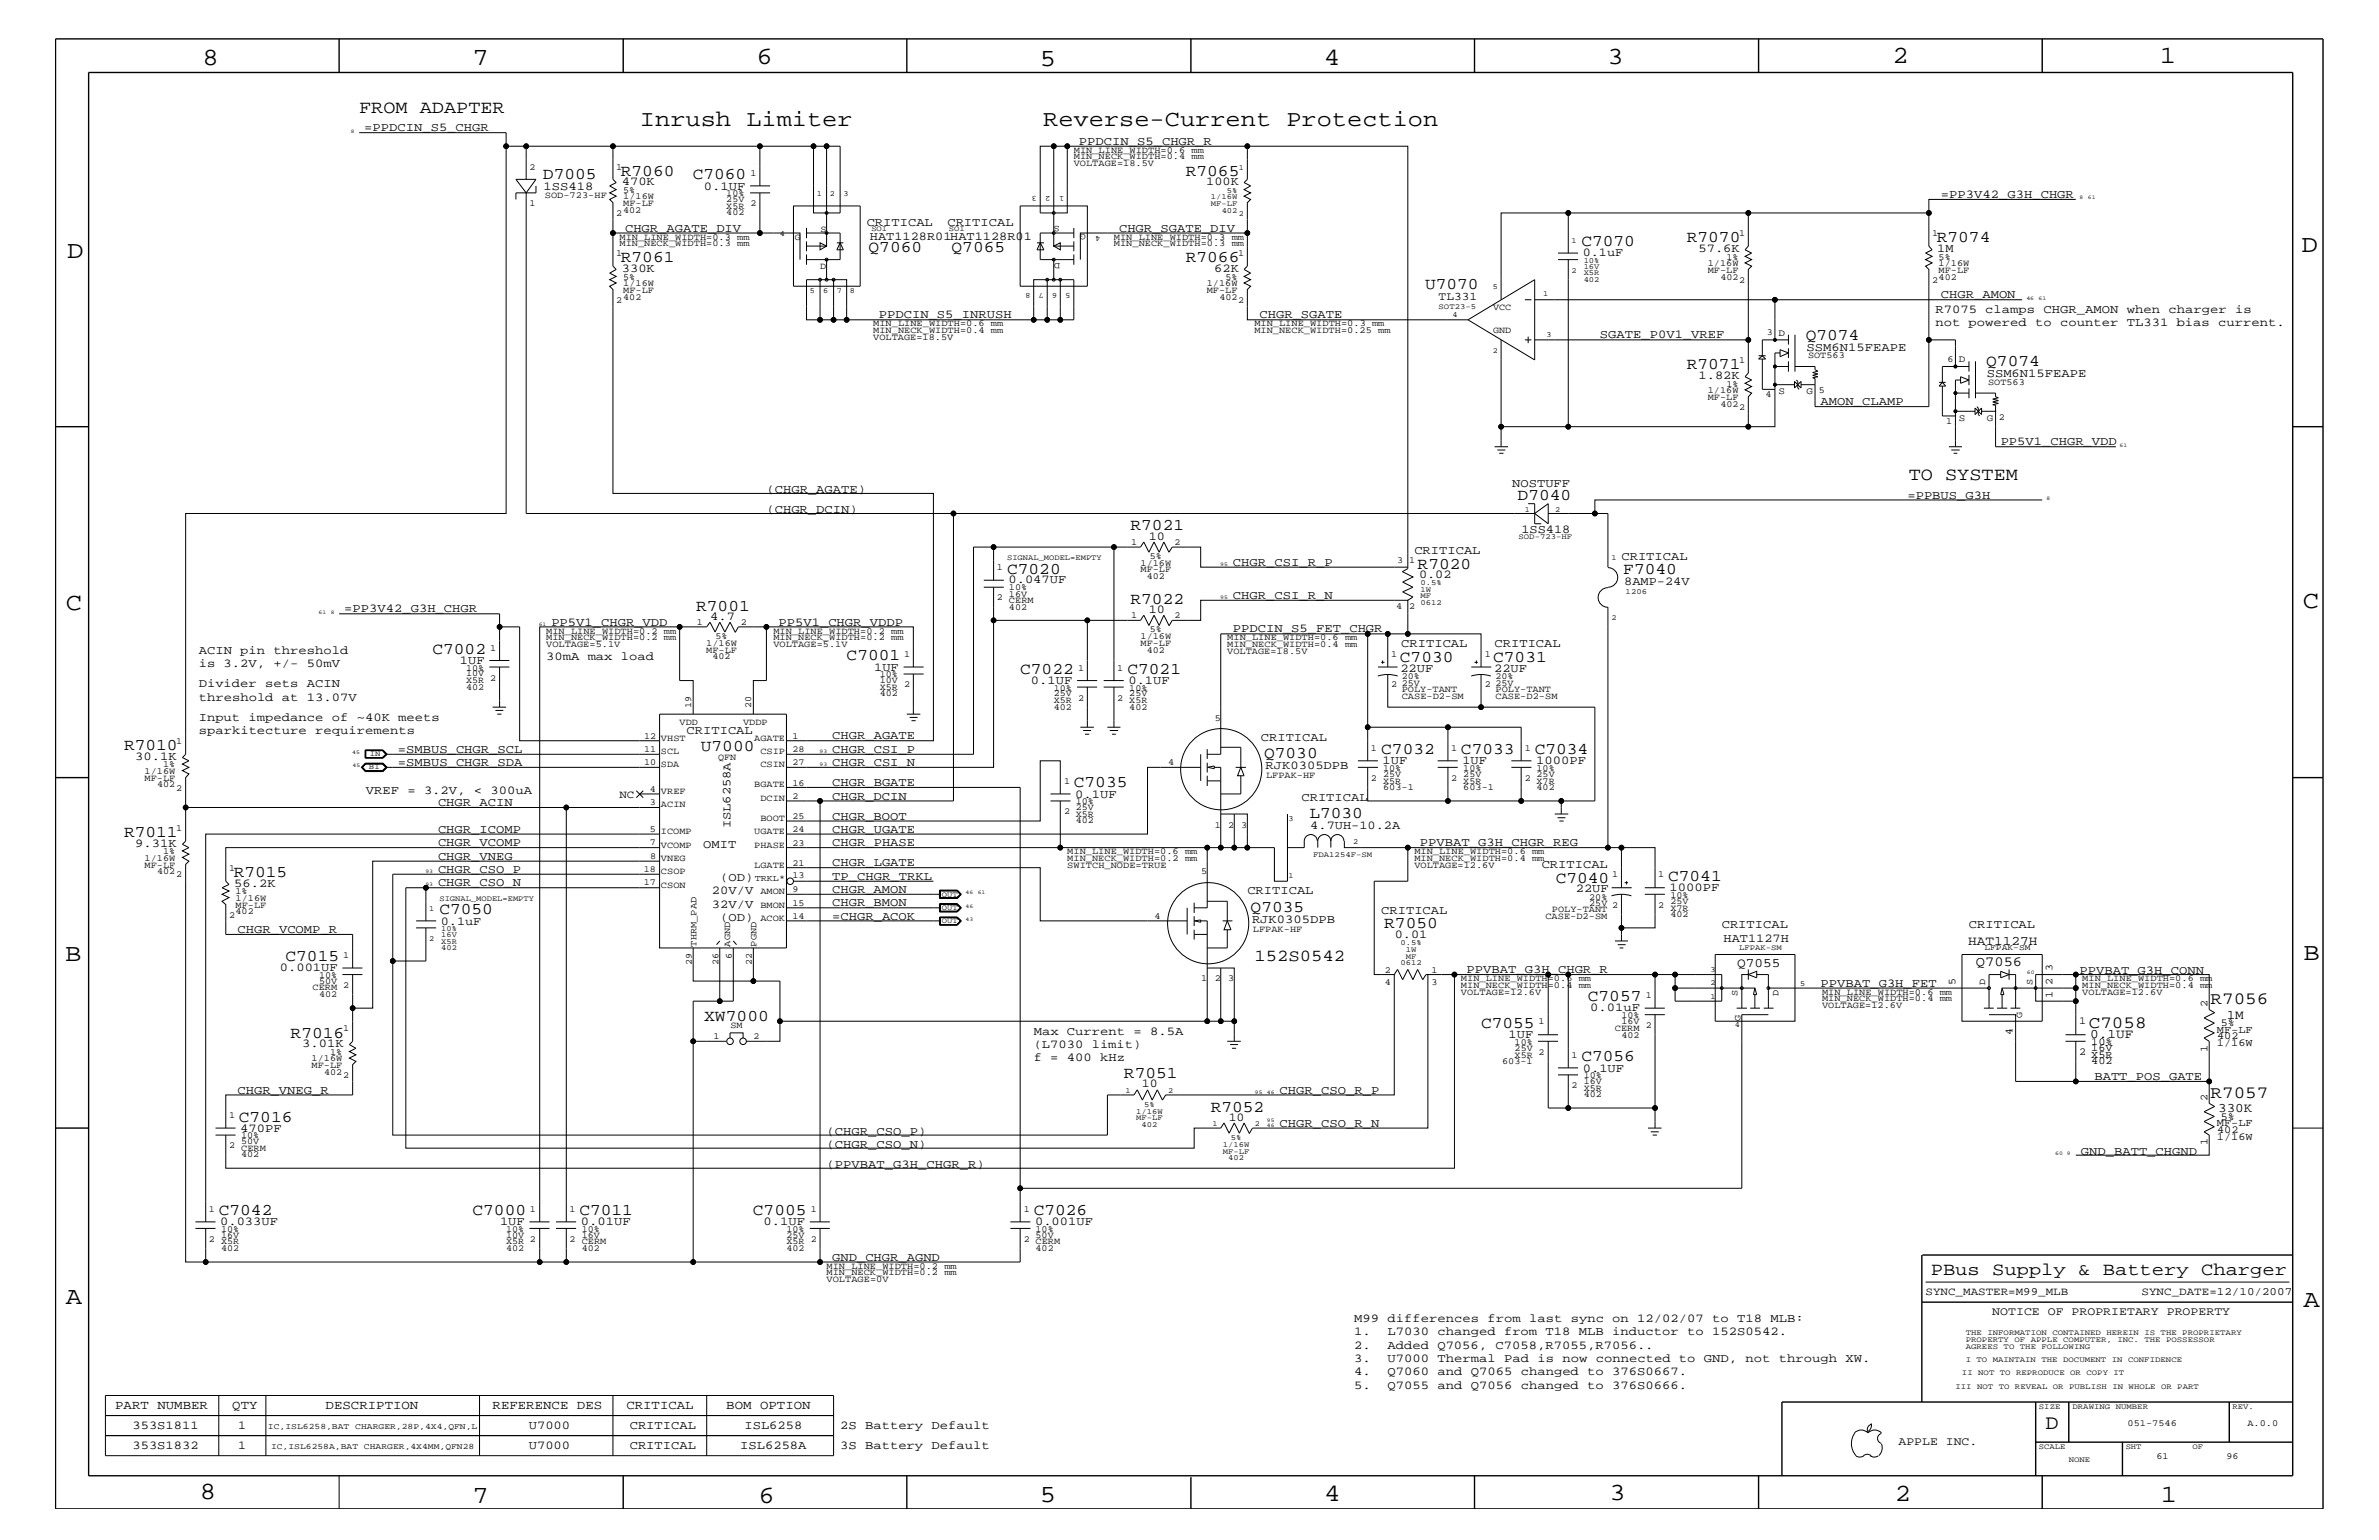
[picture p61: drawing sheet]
<svg xmlns="http://www.w3.org/2000/svg" width="432mm" height="279mm" viewBox="0 0 432 279" stroke-linecap="round" stroke-linejoin="round" font-family="sans-serif">
<defs><g id="words">
<g font-size="4.5">
<text x="36.7" y="11.7">8</text>
<text x="85.8" y="11.7">7</text>
<text x="137.3" y="11.5">6</text>
<text x="240.3" y="11.7">4</text>
<text x="291.8" y="11.5">3</text>
<text x="343.5" y="11.5">2</text>
<text x="392" y="11.5">1</text>
<text x="188.7" y="12.1">5</text>
<text x="12.2" y="46.8">D</text>
<text x="417.7" y="45.7">D</text>
<text x="11.9" y="110.6">C</text>
<text x="418" y="110.3">C</text>
<text x="11.9" y="174.3">B</text>
<text x="418.1" y="174.2">B</text>
<text x="11.9" y="236.7">A</text>
<text x="418.1" y="237.1">A</text>
<text x="36.2" y="271.9">8</text>
<text x="85.8" y="272.7">7</text>
<text x="137.7" y="272.7">6</text>
<text x="188.7" y="272.5">5</text>
<text x="240.4" y="272.3">4</text>
<text x="292.1" y="272.2">3</text>
<text x="343.9" y="272.3">2</text>
<text x="392.2" y="272.6">1</text>
</g>
<g font-size="4.1">
<text x="116.2" y="22.9">Inrush Limiter</text>
<text x="189.4" y="22.9">Reverse-Current Protection</text>
</g>
<text font-size="3.7" x="371.3" y="259.3">D</text>
<g font-size="3.3">
<text x="65.2" y="20.4">FROM ADAPTER</text>
<text x="346.5" y="87.1">TO SYSTEM</text>
<text x="350.4" y="231.3">PBus Supply &amp; Battery Charger</text>
</g>
<g font-size="3.1">
<text x="401.2" y="182.2">R7056</text>
<text x="379.1" y="186.5">C7058</text>
<text x="401.2" y="199.2">R7057</text>
</g>
<g font-size="3">
<text x="98.6" y="32.5">D7005</text>
<text x="112.7" y="31.9">R7060</text>
<text x="125.7" y="32.5">C7060</text>
<text x="215.2" y="31.9">R7065</text>
<text x="112.7" y="47.6">R7061</text>
<text x="157.6" y="45.7">Q7060</text>
<text x="172.7" y="45.7">Q7065</text>
<text x="215.2" y="47.6">R7066</text>
<text x="287" y="44.6">C7070</text>
<text x="306.2" y="44">R7070</text>
<text x="351.5" y="44">R7074</text>
<text x="258.7" y="52.4">U7070</text>
<text x="327.7" y="61.7">Q7074</text>
<text x="306.2" y="67">R7071</text>
<text x="360.5" y="66.5">Q7074</text>
<text x="275.5" y="90.7">D7040</text>
<text x="205.2" y="96.2">R7021</text>
<text x="182.8" y="104.1">C7020</text>
<text x="257.3" y="103.2">R7020</text>
<text x="294.6" y="104.1">F7040</text>
<text x="126.4" y="110.8">R7001</text>
<text x="205.2" y="109.5">R7022</text>
<text x="78.5" y="118.6">C7002</text>
<text x="153.7" y="119.8">C7001</text>
<text x="185.2" y="122.3">C7022</text>
<text x="204.6" y="122.3">C7021</text>
<text x="254.1" y="120.2">C7030</text>
<text x="271" y="120.2">C7031</text>
<text x="22.5" y="136.1">R7010</text>
<text x="127.2" y="136.2">U7000</text>
<text x="229.4" y="137.5">Q7030</text>
<text x="250.7" y="136.8">C7032</text>
<text x="265.2" y="136.8">C7033</text>
<text x="278.6" y="136.8">C7034</text>
<text x="194.9" y="142.9">C7035</text>
<text x="237.7" y="148.4">L7030</text>
<text x="22.5" y="151.8">R7011</text>
<text x="42.4" y="159.1">R7015</text>
<text x="282.4" y="160.2">C7040</text>
<text x="302.8" y="159.9">C7041</text>
<text x="79.8" y="165.9">C7050</text>
<text x="227" y="165.4">Q7035</text>
<text x="251.2" y="168.4">R7050</text>
<text x="51.8" y="174.4">C7015</text>
<text x="227.7" y="174.4">152S0542</text>
<text x="127.8" y="185.2">XW7000</text>
<text x="288.2" y="181.6">C7057</text>
<text x="52.7" y="188.2">R7016</text>
<text x="268.8" y="186.5">C7055</text>
<text x="204" y="195.6">R7051</text>
<text x="287" y="192.6">C7056</text>
<text x="43.3" y="203.5">C7016</text>
<text x="219.8" y="201.7">R7052</text>
<text x="39.7" y="220.4">C7042</text>
<text x="85.8" y="220.4">C7000</text>
<text x="105.2" y="220.4">C7011</text>
<text x="136.7" y="220.4">C7005</text>
<text x="187.6" y="220.4">C7026</text>
</g>
<text font-size="2.5" x="358.6" y="175.2">Q7056</text>
<g font-size="2.4">
<text x="357.2" y="171.4">HAT1127H</text>
<text x="315.3" y="175.5">Q7055</text>
<text x="404.2" y="184.9">1M</text>
<text x="379.4" y="188.3">0.1UF</text>
<text x="402.6" y="201.8">330K</text>
</g>
<g font-size="2.3">
<text x="20.9" y="255.6">PART NUMBER</text>
<text x="42.2" y="255.6">QTY</text>
<text x="59.1" y="255.6">DESCRIPTION</text>
<text x="89.4" y="255.6">REFERENCE DES</text>
<text x="113.7" y="255.6">CRITICAL</text>
<text x="131.8" y="255.6">BOM OPTION</text>
</g>
<g font-size="2.2">
<text x="66.1" y="23.8">=PPDCIN_S5_CHGR</text>
<text x="195.8" y="26.3">PPDCIN_S5_CHGR_R</text>
<text x="98.6" y="34.5">1SS418</text>
<text x="112.9" y="33.6">470K</text>
<text x="127.8" y="34.4">0.1UF</text>
<text x="218.9" y="33.6">100K</text>
<text x="352.3" y="35.9">=PP3V42_G3H_CHGR</text>
<text x="157.3" y="41">CRITICAL</text>
<text x="172" y="41">CRITICAL</text>
<text x="113.5" y="42">CHGR_AGATE_DIV</text>
<text x="157.9" y="43.6">HAT1128R01HAT1128R01</text>
<text x="203.1" y="42">CHGR_SGATE_DIV</text>
<text x="287.3" y="46.5">0.1uF</text>
<text x="308.3" y="45.7">57.6K</text>
<text x="351.6" y="45.7">1M</text>
<text x="112.9" y="49.4">330K</text>
<text x="220.4" y="49.4">62K</text>
<text x="159.5" y="57.8">PPDCIN_S5_INRUSH</text>
<text x="228.6" y="57.8">CHGR_SGATE</text>
<text x="351.3" y="59.2">not powered to counter TL331 bias current.</text>
<text x="351.3" y="56.8">R7075 clamps CHGR_AMON when charger is</text>
<text x="352.3" y="54.1">CHGR_AMON</text>
<text x="290.4" y="61.4">SGATE_P0V1_VREF</text>
<text x="327.9" y="63.6">SSM6N15FEAPE</text>
<text x="308.3" y="68.8">1.82K</text>
<text x="360.6" y="68.4">SSM6N15FEAPE</text>
<text x="330.5" y="73.5">AMON_CLAMP</text>
<text x="363.1" y="80.8">PP5V1_CHGR_VDD</text>
<text x="139.1" y="89.5">(CHGR_AGATE)</text>
<text x="274.5" y="88.3">NOSTUFF</text>
<text x="139.1" y="93.2">(CHGR_DCIN)</text>
<text x="346.2" y="90.5">=PPBUS_G3H</text>
<text x="208.5" y="97.9">10</text>
<text x="256.7" y="100.4">CRITICAL</text>
<text x="276.1" y="96.7">1SS418</text>
<text x="294.3" y="101.6">CRITICAL</text>
<text x="183" y="105.9">0.047UF</text>
<text x="223.8" y="102.6">CHGR_CSI_R_P</text>
<text x="257.6" y="104.9">0.02</text>
<text x="294.8" y="106.1">8AMP-24V</text>
<text x="62.5" y="111.1">=PP3V42_G3H_CHGR</text>
<text x="100.1" y="113.6">PP5V1_CHGR_VDD</text>
<text x="128.9" y="112.5">4.7</text>
<text x="141.3" y="113.6">PP5V1_CHGR_VDDP</text>
<text x="208.5" y="111.2">10</text>
<text x="223.8" y="108.7">CHGR_CSI_R_N</text>
<text x="36.1" y="118.6">ACIN pin threshold</text>
<text x="99.1" y="119.8">30mA max load</text>
<text x="223.8" y="114.8">PPDCIN_S5_FET_CHGR</text>
<text x="254.3" y="117.4">CRITICAL</text>
<text x="271.3" y="117.4">CRITICAL</text>
<text x="36.1" y="121">is 3.2V, +/- 50mV</text>
<text x="36.1" y="124.7">Divider sets ACIN</text>
<text x="83.5" y="120.4">1UF</text>
<text x="158.7" y="121.7">1UF</text>
<text x="187.1" y="124.1">0.1UF</text>
<text x="204.8" y="124.1">0.1UF</text>
<text x="254.2" y="121.9">22UF</text>
<text x="271.2" y="121.9">22UF</text>
<text x="36.1" y="127.1">threshold at 13.07V</text>
<text x="36.1" y="130.8">Input impedance of ~40K meets</text>
<text x="24.6" y="137.9">30.1K</text>
<text x="36.1" y="133.2">sparkitecture requirements</text>
<text x="72.2" y="136.6">=SMBUS_CHGR_SCL</text>
<text x="124.6" y="133.2">CRITICAL</text>
<text x="151" y="134.1">CHGR_AGATE</text>
<text x="151" y="136.6">CHGR_CSI_P</text>
<text x="228.9" y="134.4">CRITICAL</text>
<text x="72.2" y="139">=SMBUS_CHGR_SDA</text>
<text x="151" y="139">CHGR_CSI_N</text>
<text x="151" y="142.6">CHGR_BGATE</text>
<text x="229.7" y="139.6">RJK0305DPB</text>
<text x="251" y="138.6">1UF</text>
<text x="265.4" y="138.6">1UF</text>
<text x="278.8" y="138.6">1000PF</text>
<text x="66.4" y="144">VREF = 3.2V, &lt; 300uA</text>
<text x="79.5" y="146.2">CHGR_ACIN</text>
<text x="151" y="145.1">CHGR_DCIN</text>
<text x="151" y="148.7">CHGR_BOOT</text>
<text x="195.2" y="144.7">0.1UF</text>
<text x="236.2" y="145.3">CRITICAL</text>
<text x="24.6" y="153.7">9.31K</text>
<text x="79.5" y="153.5">CHGR_VCOMP</text>
<text x="79.5" y="156">CHGR_VNEG</text>
<text x="79.5" y="151.1">CHGR_ICOMP</text>
<text x="127.6" y="153.8">OMIT</text>
<text x="132.6" y="150.3" transform="rotate(-90 132.6 150.3)">ISL6258A</text>
<text x="151" y="153.5">CHGR_PHASE</text>
<text x="151" y="151.1">CHGR_UGATE</text>
<text x="237.8" y="150.5">4.7UH-10.2A</text>
<text x="257.7" y="153.5">PPVBAT_G3H_CHGR_REG</text>
<text x="42.5" y="160.9">56.2K</text>
<text x="79.5" y="158.4">CHGR_CSO_P</text>
<text x="79.5" y="160.8">CHGR_CSO_N</text>
<text x="130.7" y="159.9">(OD)</text>
<text x="151" y="162">CHGR_AMON</text>
<text x="151" y="159.6">TP_CHGR_TRKL</text>
<text x="151" y="157.2">CHGR_LGATE</text>
<text x="279.8" y="157.4">CRITICAL</text>
<text x="286" y="161.9">22UF</text>
<text x="303" y="161.7">1000PF</text>
<text x="80" y="167.8">0.1uF</text>
<text x="129.2" y="162.2">20V/V</text>
<text x="129.2" y="164.7">32V/V</text>
<text x="130.7" y="167.1">(OD)</text>
<text x="151" y="164.5">CHGR_BMON</text>
<text x="151" y="166.9">=CHGR_ACOK</text>
<text x="226.4" y="162.2">CRITICAL</text>
<text x="227.2" y="167.5">RJK0305DPB</text>
<text x="250.7" y="165.9">CRITICAL</text>
<text x="43.1" y="169.3">CHGR_VCOMP_R</text>
<text x="253.2" y="170.1">0.01</text>
<text x="312.5" y="168.3">CRITICAL</text>
<text x="312.8" y="170.9">HAT1127H</text>
<text x="357.4" y="168.3">CRITICAL</text>
<text x="50.8" y="176.2">0.001UF</text>
<text x="266.2" y="176.6">PPVBAT_G3H_CHGR_R</text>
<text x="330.5" y="179">PPVBAT_G3H_FET</text>
<text x="377.4" y="176.6">PPVBAT_G3H_CONN</text>
<text x="288.6" y="183.5">0.01uF</text>
<text x="54.9" y="190">3.01K</text>
<text x="187.6" y="190.2">(L7030 limit)</text>
<text x="187.6" y="187.7">Max Current = 8.5A</text>
<text x="273.8" y="188.3">1UF</text>
<text x="187.6" y="192.6">f = 400 kHz</text>
<text x="207.3" y="197.3">10</text>
<text x="287.3" y="194.4">0.1UF</text>
<text x="380.2" y="195.9">BATT_POS_GATE</text>
<text x="43.1" y="198.4">CHGR_VNEG_R</text>
<text x="223" y="203.4">10</text>
<text x="232.2" y="198.4">CHGR_CSO_R_P</text>
<text x="43.6" y="205.3">470PF</text>
<text x="150" y="205.9">(CHGR_CSO_P)</text>
<text x="150" y="208.3">(CHGR_CSO_N)</text>
<text x="232.2" y="204.4">CHGR_CSO_R_N</text>
<text x="377.7" y="209.6">GND_BATT_CHGND</text>
<text x="150" y="211.9">(PPVBAT_G3H_CHGR_R)</text>
<text x="40" y="222.3">0.033UF</text>
<text x="90.8" y="222.3">1UF</text>
<text x="105.4" y="222.3">0.01UF</text>
<text x="138.6" y="222.3">0.1UF</text>
<text x="187.9" y="222.3">0.001UF</text>
<text x="151" y="228.7">GND_CHGR_AGND</text>
<text x="245.8" y="239.9">M99 differences from last sync on 12/02/07 to T18 MLB:</text>
<text x="245.8" y="242.3">1.</text>
<text x="245.8" y="244.7">2.</text>
<text x="251.8" y="244.7">Added Q7056, C7058,R7055,R7056..</text>
<text x="251.8" y="242.3">L7030 changed from T18 MLB inductor to 152S0542.</text>
<text x="245.8" y="249.5">4.</text>
<text x="245.8" y="252">5.</text>
<text x="245.8" y="247.1">3.</text>
<text x="251.8" y="249.5">Q7060 and Q7065 changed to 376S0667.</text>
<text x="251.8" y="252">Q7055 and Q7056 changed to 376S0666.</text>
<text x="251.8" y="247.1">U7000 Thermal Pad is now connected to GND, not through XW.</text>
<text x="24" y="262.9">353S1832</text>
<text x="24" y="259.3">353S1811</text>
<text x="43.2" y="262.9">1</text>
<text x="43.2" y="259.3">1</text>
<text x="96" y="262.9">U7000</text>
<text x="96" y="259.3">U7000</text>
<text x="114.3" y="262.9">CRITICAL</text>
<text x="114.3" y="259.3">CRITICAL</text>
<text x="134.4" y="262.9">ISL6258A</text>
<text x="135.1" y="259.3">ISL6258</text>
<text x="152.5" y="259.3">2S Battery Default</text>
<text x="152.5" y="262.9">3S Battery Default</text>
</g>
<g font-size="2.1">
<text x="261.1" y="54.4">TL331</text>
<text x="361.6" y="238.6">NOTICE OF PROPRIETARY PROPERTY</text>
<text x="344.6" y="262.2">APPLE INC.</text>
</g>
<g font-size="2">
<text x="112.4" y="144.7">NC</text>
<text x="349.5" y="235">SYNC_MASTER=M99_MLB</text>
<text x="388.7" y="235">SYNC_DATE=12/10/2007</text>
</g>
<g font-size="1.9">
<text x="354.9" y="178.7" transform="rotate(-90 354.9 178.7)">5</text>
<text x="372.5" y="181" transform="rotate(-90 372.5 181)">1 2 3</text>
<text x="377.4" y="185.9">1</text>
<text x="400.6" y="182.7" transform="rotate(-90 400.6 182.7)">2</text>
<text x="365.3" y="187.7" transform="rotate(-90 365.3 187.7)">4</text>
<text x="377.4" y="191.4">2</text>
<text x="379.6" y="191.9">X5R</text>
<text x="379.6" y="190.6">16V</text>
<text x="379.6" y="189.5">10%</text>
<text x="400.6" y="190.8" transform="rotate(-90 400.6 190.8)">1</text>
<text x="402.4" y="189.8">1/16W</text>
<text x="402.4" y="187.4">MF-LF</text>
<text x="402.4" y="188.6">402</text>
<text x="403.1" y="186.1">5%</text>
<text x="379.6" y="193.1">402</text>
<text x="400.6" y="199.8" transform="rotate(-90 400.6 199.8)">2</text>
<text x="403.1" y="203.1">5%</text>
<text x="400.6" y="207.8" transform="rotate(-90 400.6 207.8)">1</text>
<text x="402.4" y="204.3">MF-LF</text>
<text x="402.4" y="206.8">1/16W</text>
<text x="402.4" y="205.5">402</text>
</g>
<g font-size="1.8">
<text x="322.8" y="60.9">D</text>
<text x="355.5" y="65.7">D</text>
<text x="322.8" y="71.5">S</text>
<text x="327.9" y="71.5">G</text>
<text x="355.5" y="76.3">S</text>
<text x="360.6" y="76.3">G</text>
</g>
<g font-size="1.7">
<text x="194.9" y="27.7">MIN_LINE_WIDTH=0.6 mm</text>
<text x="194.9" y="28.9">MIN_NECK_WIDTH=0.4 mm</text>
<text x="96.1" y="30.8">2</text>
<text x="98.9" y="35.9">SOD-723-HF</text>
<text x="111.8" y="30.8">1</text>
<text x="113.1" y="35">5%</text>
<text x="131.8" y="35.6">10%</text>
<text x="136.2" y="31.9">1</text>
<text x="194.9" y="30.2">VOLTAGE=18.5V</text>
<text x="96.1" y="37.4">1</text>
<text x="111.8" y="39.2">2</text>
<text x="113.1" y="38.6">402</text>
<text x="113.1" y="37.4">MF-LF</text>
<text x="113.1" y="36.2">1/16W</text>
<text x="131.8" y="37.9">X5R</text>
<text x="131.8" y="36.7">25V</text>
<text x="131.8" y="39.1">402</text>
<text x="136.2" y="37.4">2</text>
<text x="192.4" y="40.9" transform="rotate(-180 192.4 40.9)">S</text>
<text x="111.8" y="46.5">1</text>
<text x="112.4" y="43.5">MIN_LINE_WIDTH=0.3 mm</text>
<text x="112.4" y="44.6">MIN_NECK_WIDTH=0.3 mm</text>
<text x="144.3" y="43.6">G</text>
<text x="148.9" y="42">S</text>
<text x="192.4" y="47.7" transform="rotate(-180 192.4 47.7)">D</text>
<text x="197.1" y="42.5" transform="rotate(-180 197.1 42.5)">G</text>
<text x="202.2" y="43.5">MIN_LINE_WIDTH=0.3 mm</text>
<text x="202.2" y="44.6">MIN_NECK_WIDTH=0.3 mm</text>
<text x="224.7" y="46.5">1</text>
<text x="313.4" y="47.1">1%</text>
<text x="315.6" y="42.9">1</text>
<text x="350.7" y="42.9">1</text>
<text x="351.9" y="47.1">5%</text>
<text x="113.1" y="51.9">1/16W</text>
<text x="113.1" y="53.2">MF-LF</text>
<text x="113.1" y="50.7">5%</text>
<text x="148.8" y="48.9">D</text>
<text x="219" y="53.2">MF-LF</text>
<text x="219" y="51.9">1/16W</text>
<text x="222.4" y="50.7">5%</text>
<text x="310" y="48.3">1/16W</text>
<text x="310" y="49.6">MF-LF</text>
<text x="312.3" y="50.7">402</text>
<text x="315.6" y="51.3">2</text>
<text x="350.7" y="51.3">2</text>
<text x="351.9" y="48.3">1/16W</text>
<text x="351.9" y="49.6">MF-LF</text>
<text x="351.9" y="50.7">402</text>
<text x="111.8" y="55">2</text>
<text x="113.1" y="54.4">402</text>
<text x="158.5" y="59.2">MIN_LINE_WIDTH=0.6 mm</text>
<text x="221.3" y="54.4">402</text>
<text x="224.7" y="55">2</text>
<text x="227.7" y="59.2">MIN_LINE_WIDTH=0.3 mm</text>
<text x="271" y="56.2">VCC</text>
<text x="158.5" y="61.7">VOLTAGE=18.5V</text>
<text x="158.5" y="60.4">MIN_NECK_WIDTH=0.4 mm</text>
<text x="227.7" y="60.4">MIN_NECK_WIDTH=0.25 mm</text>
<text x="271" y="60.4">GND</text>
<text x="315.6" y="65.9">1</text>
<text x="320.7" y="60.8">3</text>
<text x="328.2" y="64.9">SOT563</text>
<text x="353.5" y="65.6">6</text>
<text x="310" y="71.3">1/16W</text>
<text x="313.4" y="70.1">1%</text>
<text x="330.1" y="71.3">5</text>
<text x="360.8" y="69.8">SOT563</text>
<text x="310" y="72.6">MF-LF</text>
<text x="312.3" y="73.8">402</text>
<text x="315.6" y="74.4">2</text>
<text x="320.5" y="72.1">4</text>
<text x="353.2" y="76.9">1</text>
<text x="362.8" y="76.2">2</text>
<text x="205.3" y="98.8">1</text>
<text x="208.7" y="101.4">5%</text>
<text x="213.2" y="98.8">2</text>
<text x="180.9" y="103.5">1</text>
<text x="183.1" y="107.1">10%</text>
<text x="207" y="102.6">1/16W</text>
<text x="207" y="103.8">MF-LF</text>
<text x="208.2" y="105">402</text>
<text x="253.6" y="102.1">3</text>
<text x="255.8" y="102.1">1</text>
<text x="126.5" y="113.4">1</text>
<text x="134.5" y="113.4">2</text>
<text x="180.9" y="108.9">2</text>
<text x="183.1" y="108.2">16V</text>
<text x="183.1" y="110.6">402</text>
<text x="183.1" y="109.4">CERM</text>
<text x="205.3" y="112.2">1</text>
<text x="213.2" y="112.2">2</text>
<text x="253.4" y="110.5">4</text>
<text x="255.8" y="110.5">2</text>
<text x="89" y="118.1">1</text>
<text x="99.1" y="115">MIN_LINE_WIDTH=0.2 mm</text>
<text x="99.1" y="116.2">MIN_NECK_WIDTH=0.2 mm</text>
<text x="99.1" y="117.4">VOLTAGE=5.1V</text>
<text x="128.2" y="118.4">MF-LF</text>
<text x="128.2" y="117.2">1/16W</text>
<text x="129.3" y="119.6">402</text>
<text x="129.9" y="115.9">5%</text>
<text x="140.4" y="117.4">VOLTAGE=5.1V</text>
<text x="140.4" y="116.2">MIN_NECK_WIDTH=0.2 mm</text>
<text x="140.4" y="115">MIN_LINE_WIDTH=0.2 mm</text>
<text x="164.1" y="119.2">1</text>
<text x="207" y="117.2">MF-LF</text>
<text x="207" y="115.9">1/16W</text>
<text x="208.2" y="118.4">402</text>
<text x="208.7" y="114.8">5%</text>
<text x="222.8" y="117.4">MIN_NECK_WIDTH=0.4 mm</text>
<text x="222.8" y="116.2">MIN_LINE_WIDTH=0.6 mm</text>
<text x="222.8" y="118.6">VOLTAGE=18.5V</text>
<text x="252.5" y="119.2">1</text>
<text x="269.5" y="119.2">1</text>
<text x="84.6" y="125.2">402</text>
<text x="84.6" y="122.7">10V</text>
<text x="84.6" y="121.7">10%</text>
<text x="84.6" y="124">X5R</text>
<text x="89" y="123.5">2</text>
<text x="159.7" y="124">10V</text>
<text x="159.7" y="122.9">10%</text>
<text x="159.7" y="125.2">X5R</text>
<text x="164.1" y="124.7">2</text>
<text x="191.3" y="125.3">10%</text>
<text x="195.7" y="121.7">1</text>
<text x="202.8" y="121.7">1</text>
<text x="205" y="125.3">10%</text>
<text x="252.5" y="124.7">2</text>
<text x="254.4" y="123.2">20%</text>
<text x="254.4" y="124.4">25V</text>
<text x="254.4" y="125.5">POLY-TANT</text>
<text x="269.5" y="124.7">2</text>
<text x="271.4" y="125.5">POLY-TANT</text>
<text x="271.4" y="123.2">20%</text>
<text x="271.4" y="124.4">25V</text>
<text x="123.4" y="131.6">VDD</text>
<text x="125.5" y="128.5" transform="rotate(-90 125.5 128.5)">19</text>
<text x="134.9" y="131.6">VDDP</text>
<text x="136.3" y="128.5" transform="rotate(-90 136.3 128.5)">20</text>
<text x="159.7" y="126.4">402</text>
<text x="191.3" y="126.4">25V</text>
<text x="191.3" y="128.8">402</text>
<text x="191.3" y="127.6">X5R</text>
<text x="195.7" y="127.1">2</text>
<text x="202.8" y="127.1">2</text>
<text x="205" y="128.8">402</text>
<text x="205" y="126.4">25V</text>
<text x="205" y="127.6">X5R</text>
<text x="220.5" y="130.8">5</text>
<text x="254.4" y="126.8">CASE-D2-SM</text>
<text x="271.4" y="126.8">CASE-D2-SM</text>
<text x="32" y="135">1</text>
<text x="116.9" y="136.4">11</text>
<text x="116.9" y="134.1">12</text>
<text x="120" y="134.4">VHST</text>
<text x="120" y="136.8">SCL</text>
<text x="130.3" y="137.9">QFN</text>
<text x="136.9" y="134.4">AGATE</text>
<text x="138" y="136.8">CSIP</text>
<text x="143.8" y="136.4">28</text>
<text x="143.8" y="134.1">1</text>
<text x="248.8" y="136.2">1</text>
<text x="263.4" y="136.2">1</text>
<text x="276.8" y="136.2">1</text>
<text x="26.2" y="141.7">MF-LF</text>
<text x="26.2" y="140.4">1/16W</text>
<text x="28.5" y="142.9">402</text>
<text x="29.6" y="139.2">1%</text>
<text x="32" y="143.5">2</text>
<text x="116.9" y="138.9">10</text>
<text x="117.9" y="143.6">4</text>
<text x="120" y="139.2">SDA</text>
<text x="136.9" y="142.9">BGATE</text>
<text x="138" y="139.2">CSIN</text>
<text x="143.8" y="142.5">16</text>
<text x="143.8" y="138.9">27</text>
<text x="193.1" y="142.3">1</text>
<text x="212" y="138.9">4</text>
<text x="229.8" y="141.2">LFPAK-HF</text>
<text x="248.8" y="141.7">2</text>
<text x="251" y="139.8">10%</text>
<text x="251" y="142.2">X5R</text>
<text x="251" y="140.9">25V</text>
<text x="251" y="143.4">603-1</text>
<text x="263.4" y="141.7">2</text>
<text x="265.6" y="142.2">X5R</text>
<text x="265.6" y="139.8">10%</text>
<text x="265.6" y="140.9">25V</text>
<text x="265.6" y="143.4">603-1</text>
<text x="276.8" y="141.7">2</text>
<text x="278.9" y="142.2">X7R</text>
<text x="278.9" y="143.4">402</text>
<text x="278.9" y="139.8">10%</text>
<text x="278.9" y="140.9">25V</text>
<text x="117.9" y="146">3</text>
<text x="120" y="144">VREF</text>
<text x="120" y="146.5">ACIN</text>
<text x="138" y="149">BOOT</text>
<text x="138" y="145.3">DCIN</text>
<text x="143.8" y="148.5">25</text>
<text x="143.8" y="144.9">2</text>
<text x="193.1" y="147.7">2</text>
<text x="195.2" y="148.2">X5R</text>
<text x="195.2" y="145.9">10%</text>
<text x="195.2" y="147">25V</text>
<text x="195.2" y="149.4">402</text>
<text x="29.6" y="155">1%</text>
<text x="32" y="150.7">1</text>
<text x="117.9" y="150.9">5</text>
<text x="117.9" y="153.3">7</text>
<text x="118" y="155.8">8</text>
<text x="120" y="153.8">VCOMP</text>
<text x="120" y="151.3">ICOMP</text>
<text x="136.9" y="153.8">PHASE</text>
<text x="136.9" y="151.3">UGATE</text>
<text x="143.8" y="153.4">23</text>
<text x="143.8" y="151">24</text>
<text x="193.7" y="155">MIN_LINE_WIDTH=0.6 mm</text>
<text x="220.5" y="150.1">1</text>
<text x="222.9" y="150.1">2</text>
<text x="225.3" y="150.1">3</text>
<text x="256.7" y="155">MIN_LINE_WIDTH=0.6 mm</text>
<text x="26.2" y="156.2">1/16W</text>
<text x="26.2" y="157.4">MF-LF</text>
<text x="28.5" y="158.6">402</text>
<text x="32" y="159.2">2</text>
<text x="41.6" y="158">1</text>
<text x="116.8" y="160.6">17</text>
<text x="116.8" y="158.2">18</text>
<text x="120" y="161.1">CSON</text>
<text x="120" y="158.6">CSOP</text>
<text x="120" y="156.2">VNEG</text>
<text x="136.9" y="157.4">LGATE</text>
<text x="143.8" y="161.9">9</text>
<text x="143.8" y="157.1">21</text>
<text x="143.8" y="159.4">13</text>
<text x="193.7" y="156.2">MIN_NECK_WIDTH=0.2 mm</text>
<text x="193.7" y="157.4">SWITCH_NODE=TRUE</text>
<text x="218" y="158.6">5</text>
<text x="256.7" y="156.2">MIN_NECK_WIDTH=0.4 mm</text>
<text x="256.7" y="157.4">VOLTAGE=12.6V</text>
<text x="292.6" y="159.2">1</text>
<text x="301" y="159.2">1</text>
<text x="41.6" y="166.5">2</text>
<text x="42.8" y="162.2">1%</text>
<text x="42.8" y="163.5">1/16W</text>
<text x="42.8" y="164.7">MF-LF</text>
<text x="42.8" y="165.9">402</text>
<text x="138" y="167.1">ACOK</text>
<text x="138" y="162.2">AMON</text>
<text x="138" y="164.7">BMON</text>
<text x="143.8" y="164.4">15</text>
<text x="143.8" y="166.7">14</text>
<text x="209.5" y="166.7">4</text>
<text x="280.5" y="166.7">CASE-D2-SM</text>
<text x="281.7" y="165.6">POLY-TANT</text>
<text x="288.5" y="163.3">20%</text>
<text x="288.5" y="164.5">25V 2</text>
<text x="301" y="164.7">2</text>
<text x="303.2" y="162.8">10%</text>
<text x="303.2" y="163.9">25V</text>
<text x="303.2" y="166.4">402</text>
<text x="303.2" y="165.2">X7R</text>
<text x="62.3" y="173.8">1</text>
<text x="126.4" y="171.7" transform="rotate(-90 126.4 171.7)">THRM_PAD</text>
<text x="132.5" y="171.7" transform="rotate(-90 132.5 171.7)">AGND</text>
<text x="132.8" y="173.9" transform="rotate(-90 132.8 173.9)">6</text>
<text x="137.3" y="171.7" transform="rotate(-90 137.3 171.7)">PGND</text>
<text x="227.4" y="169">LFPAK-HF</text>
<text x="56.7" y="179.7">CERM 2</text>
<text x="57.9" y="177.4">10%</text>
<text x="57.9" y="178.5">50V</text>
<text x="125.6" y="175" transform="rotate(-90 125.6 175)">29</text>
<text x="130.4" y="175" transform="rotate(-90 130.4 175)">26</text>
<text x="136.5" y="175" transform="rotate(-90 136.5 175)">22</text>
<text x="218" y="178">1</text>
<text x="220.5" y="178">2</text>
<text x="222.9" y="178">3</text>
<text x="251.4" y="176.5">2</text>
<text x="251.4" y="178.8">4</text>
<text x="259.8" y="176.5">1</text>
<text x="259.8" y="178.8">3</text>
<text x="265.2" y="179.3">MIN_NECK_WIDTH=0.4 mm</text>
<text x="265.2" y="178">MIN_LINE_WIDTH=0.6 mm</text>
<text x="360.3" y="178.7" transform="rotate(-90 360.3 178.7)">D</text>
<text x="368.9" y="178.7" transform="rotate(-90 368.9 178.7)">S</text>
<text x="378" y="178">MIN_LINE_WIDTH=0.6 mm</text>
<text x="378" y="179.3">MIN_NECK_WIDTH=0.4 mm</text>
<text x="57.9" y="181">402</text>
<text x="265.2" y="180.5">VOLTAGE=12.6V</text>
<text x="279.2" y="185.9">1</text>
<text x="294.3" y="185.8">16V</text>
<text x="294.3" y="184.7">10%</text>
<text x="298.7" y="181">1</text>
<text x="315.4" y="180.6" transform="rotate(-90 315.4 180.6)">S</text>
<text x="315.9" y="185.2" transform="rotate(-90 315.9 185.2)">G</text>
<text x="322.8" y="180.7" transform="rotate(-90 322.8 180.7)">D</text>
<text x="330.7" y="180.5">MIN_LINE_WIDTH=0.6 mm</text>
<text x="330.7" y="181.6">MIN_NECK_WIDTH=0.4 mm</text>
<text x="330.7" y="182.9">VOLTAGE=12.6V</text>
<text x="367" y="184.7" transform="rotate(-90 367 184.7)">G</text>
<text x="378" y="180.5">VOLTAGE=12.6V</text>
<text x="59.9" y="191.4">1%</text>
<text x="62.3" y="187.1">1</text>
<text x="129.5" y="188.6">1</text>
<text x="132.6" y="186.5">SM</text>
<text x="136.8" y="188.6">2</text>
<text x="274.9" y="191.9">X5R</text>
<text x="274.9" y="190.6">25V</text>
<text x="274.9" y="189.5">10%</text>
<text x="279.2" y="191.4">2</text>
<text x="285.2" y="192">1</text>
<text x="293.1" y="187">CERM 2</text>
<text x="294.3" y="188.2">402</text>
<text x="56.6" y="193.7">MF-LF</text>
<text x="56.6" y="192.6">1/16W</text>
<text x="58.8" y="195">402</text>
<text x="62.3" y="195.6">2</text>
<text x="272.6" y="193.1">603-1</text>
<text x="285.2" y="197.4">2</text>
<text x="287.4" y="195.6">10%</text>
<text x="287.4" y="196.7">16V</text>
<text x="287.4" y="197.9">X5R</text>
<text x="41.6" y="202.9">1</text>
<text x="287.4" y="199.1">402</text>
<text x="41.6" y="208.3">2</text>
<text x="43.8" y="206.5">10%</text>
<text x="43.8" y="207.6">50V</text>
<text x="43.8" y="208.8">CERM</text>
<text x="43.8" y="210">402</text>
<text x="37.9" y="219.8">1</text>
<text x="96.2" y="219.8">1</text>
<text x="103.4" y="219.8">1</text>
<text x="147.2" y="219.8">1</text>
<text x="185.8" y="219.8">1</text>
<text x="37.9" y="225.3">2 X5R</text>
<text x="40.1" y="223.5">10%</text>
<text x="40.1" y="224.6">16V</text>
<text x="40.1" y="227">402</text>
<text x="91.9" y="227">402</text>
<text x="91.9" y="224.6">10V</text>
<text x="91.9" y="223.5">10%</text>
<text x="91.9" y="225.7">X5R 2</text>
<text x="103.4" y="225.3">2 CERM</text>
<text x="105.6" y="224.6">16V</text>
<text x="105.6" y="223.5">10%</text>
<text x="105.6" y="227">402</text>
<text x="142.7" y="223.5">10%</text>
<text x="142.7" y="225.7">X5R</text>
<text x="142.7" y="227">402</text>
<text x="142.7" y="224.6">25V</text>
<text x="147.2" y="225.3">2</text>
<text x="185.8" y="225.3">2 CERM</text>
<text x="188" y="224.6">50V</text>
<text x="188" y="223.5">10%</text>
<text x="188" y="227">402</text>
<text x="150" y="231.3">MIN_NECK_WIDTH=0.2 mm</text>
<text x="150" y="232.6">VOLTAGE=0V</text>
<text x="150" y="230.2">MIN_LINE_WIDTH=0.2 mm</text>
<text x="386.2" y="258.7">051-7546</text>
<text x="407.9" y="258.7">A.0.0</text>
<text x="391.4" y="264.7">61</text>
<text x="404.1" y="264.7">96</text>
</g>
<text font-size="1.6" x="137" y="159.9">TRKL*</text>
<g font-size="1.5">
<text x="360.2" y="172.3">LFPAK-SM</text>
<text x="48.6" y="259.3">IC,ISL6258,BAT CHARGER,28P,4X4,QFN,L</text>
<text x="49.2" y="262.9">IC,ISL6258A,BAT CHARGER,4X4MM,QFN28</text>
</g>
<g font-size="1.4">
<text x="148.3" y="35.6">1</text>
<text x="150.6" y="35.6">2</text>
<text x="153.1" y="35.6">3</text>
<text x="188.2" y="35.6" transform="rotate(-180 188.2 35.6)">3</text>
<text x="190.7" y="35.6" transform="rotate(-180 190.7 35.6)">2</text>
<text x="193.1" y="35.6" transform="rotate(-180 193.1 35.6)">1</text>
<text x="222.7" y="35">5%</text>
<text x="224.9" y="30.8">1</text>
<text x="158.2" y="41.9">SOI</text>
<text x="172.2" y="41.9">SOI</text>
<text x="219.8" y="37.4">MF-LF</text>
<text x="219.8" y="36.2">1/16W</text>
<text x="221.7" y="38.6">402</text>
<text x="224.9" y="39.2">2</text>
<text x="141.6" y="42.9">4</text>
<text x="199.7" y="42.9" transform="rotate(-180 199.7 42.9)">4</text>
<text x="285.2" y="44.1">1</text>
<text x="287.4" y="47.7">10%</text>
<text x="147" y="53.2">5</text>
<text x="149.4" y="53.2">6</text>
<text x="151.9" y="53.2">7</text>
<text x="154.3" y="53.2">8</text>
<text x="187" y="53.2" transform="rotate(-180 187 53.2)">8</text>
<text x="189.5" y="53.2" transform="rotate(-180 189.5 53.2)">7</text>
<text x="191.9" y="53.2" transform="rotate(-180 191.9 53.2)">6</text>
<text x="194.3" y="53.2" transform="rotate(-180 194.3 53.2)">5</text>
<text x="270.9" y="52.5">5</text>
<text x="280.1" y="53.8">1</text>
<text x="285.2" y="49.6">2</text>
<text x="287.4" y="48.8">16V</text>
<text x="287.4" y="51.3">402</text>
<text x="287.4" y="50">X5R</text>
<text x="261.1" y="56">SOT23-5</text>
<text x="263.7" y="57.4">4</text>
<text x="270.9" y="64">2</text>
<text x="280.7" y="61.1">3</text>
<text x="276.8" y="92.9">1</text>
<text x="282.3" y="92.9">2</text>
<text x="182.8" y="101.6">SIGNAL_MODEL=EMPTY</text>
<text x="275.6" y="97.7">SOD-723-HF</text>
<text x="292.5" y="101.6">1</text>
<text x="257.8" y="106.1">0.5%</text>
<text x="257.8" y="107.4">1W</text>
<text x="295.1" y="107.8">1206</text>
<text x="257.8" y="109.8">0612</text>
<text x="257.8" y="108.6">MF</text>
<text x="292.5" y="112.6">2</text>
<text x="67.1" y="137.2">IN</text>
<text x="67" y="139.6">BI</text>
<text x="233.8" y="149">3</text>
<text x="238.3" y="155.6">FDA1254F-SM</text>
<text x="245.6" y="153.2">2</text>
<text x="233.8" y="159.4">1</text>
<text x="77.9" y="165.3">1</text>
<text x="79.8" y="163.5">SIGNAL_MODEL=EMPTY</text>
<text x="170.9" y="165">OUT</text>
<text x="170.9" y="162.7">OUT</text>
<text x="170.9" y="167.5">OUT</text>
<text x="77.9" y="170.7">2</text>
<text x="80.1" y="171.2">X5R</text>
<text x="80.1" y="170">16V</text>
<text x="80.1" y="168.9">10%</text>
<text x="80.1" y="172.4">402</text>
<text x="254.2" y="171.5">0.5%</text>
<text x="255.1" y="173.9">MF</text>
<text x="255.1" y="172.7">1W</text>
<text x="315.6" y="172.3">LFPAK-SM</text>
<text x="254.2" y="175.1">0612</text>
<text x="310.5" y="178.8">2</text>
<text x="310.5" y="176.3">3</text>
<text x="326.7" y="178.8">5</text>
<text x="310.5" y="181.2">1</text>
<text x="314.9" y="186.3">4</text>
<text x="204.3" y="198.2">1</text>
<text x="206.2" y="203.2">MF-LF</text>
<text x="206.2" y="202">1/16W</text>
<text x="207.6" y="200.9">5%</text>
<text x="212" y="198.2">2</text>
<text x="207.2" y="204.4">402</text>
<text x="220" y="204.3">1</text>
<text x="222" y="208.1">1/16W</text>
<text x="222" y="209.3">MF-LF</text>
<text x="223.4" y="206.9">5%</text>
<text x="227.8" y="204.3">2</text>
<text x="222.9" y="210.5">402</text>
<text x="356.8" y="242.3">THE INFORMATION CONTAINED HEREIN IS THE PROPRIETARY</text>
<text x="356.8" y="243.5">PROPERTY OF APPLE COMPUTER, INC. THE POSSESSOR</text>
<text x="356.8" y="244.7">AGREES TO THE FOLLOWING</text>
<text x="354.9" y="252">III NOT TO REVEAL OR PUBLISH IN WHOLE OR PART</text>
<text x="356.1" y="249.5">II NOT TO REPRODUCE OR COPY IT</text>
<text x="356.8" y="247.1">I TO MAINTAIN THE DOCUMENT IN CONFIDENCE</text>
<text x="370.1" y="255.6">SIZE</text>
<text x="376.2" y="255.6">DRAWING NUMBER</text>
<text x="405.2" y="255.6">REV.</text>
<text x="370.1" y="262.9">SCALE</text>
<text x="385.8" y="262.9">SHT</text>
<text x="397.9" y="262.9">OF</text>
<text x="375.5" y="265.3">NONE</text>
</g>
<g font-size="1">
<text x="63.7" y="24.1">8</text>
<text x="377.4" y="36.2">8</text>
<text x="379" y="36.2">61</text>
<text x="367.8" y="54.4">46</text>
<text x="370" y="54.4">61</text>
<text x="384.7" y="81.1">61</text>
<text x="371.4" y="90.7">8</text>
<text x="221.5" y="102.6">95</text>
<text x="57.8" y="111.4">61</text>
<text x="60" y="111.4">8</text>
<text x="97.8" y="113.6">61</text>
<text x="221.5" y="108.7">95</text>
<text x="63.9" y="136.8">45</text>
<text x="148.8" y="136.6">93</text>
<text x="64" y="139.2">45</text>
<text x="148.8" y="139">93</text>
<text x="77.2" y="158.4">93</text>
<text x="77.2" y="160.8">93</text>
<text x="175.3" y="164.7">46</text>
<text x="175.3" y="162.2">46</text>
<text x="175.3" y="167.1">43</text>
<text x="177.5" y="162.2">61</text>
<text x="367.9" y="176.6">60</text>
<text x="227.8" y="198.4">95</text>
<text x="230" y="203.6">95</text>
<text x="230" y="198.4">46</text>
<text x="230" y="204.4">46</text>
<text x="373" y="209.6">60 9</text>
</g>
</g></defs>
<g fill="none" stroke="#000" stroke-width=".18">
<path d="M65.2 24.1h26.7v69.1h-58.2v43.6l-.6 .6 1.2 .6-1.2 .6 1.2 .6-1.2 .6 1.2 .6-.6 .7v11.5l-.6 .6 1.2 .6-1.2 .6 1.2 .6-1.2 .6 1.2 .6-.6 .6v72.2h64.3M91.9 26.5h3.6M93.6 32.5h3.7l-1.8 2.5zM95.5 35v58.2h77.6M97.3 33.7v1.3h-3.7v1.2M111.3 26.5v6l.5 .6-1.1 .6 1.1 .7-1.1 .6 1.1 .6-1.1 .6 .6 .6v5.5h26.6M111.3 26.5h-15.8v6M111.3 26.5h26.6M136.1 35h3.7M136.1 33.7h3.7M137.9 35v7.3h7.3v4.8M144 37.4h12.1v14.5h-12.1z"/>
<path d="M147.7 26.5h4.8v12.1h-4.8zM147.7 26.5h-9.8v7.2M150 26.5v18.1l-1.2-.5v1.2l1.2-.7h-3.6M185.2 37.4h12.2v14.5h-12.2zM191.3 26.5h2.4v12.1h-4.9v-12.1h2.5v18.1l1.1-.5v1.2l-1.1-.7h3.6M193.7 26.5h32.7M284.6 38.6h32.7M350.1 38.6h-32.8v6l-.6 .7 1.2 .6-1.2 .6 1.2 .6-1.2 .6 1.2 .6-.6 .6v18.8l-.6 .7 1.2 .5-1.2 .6 1.2 .6-1.2 .6 1.2 .6-.6 .7v5.4h4.9v-13.4h.9M376.8 36.2h-26.7v8.4l.6 .7-1.2 .6 1.2 .6-1.2 .6 1.2 .6-1.2 .6 .6 .6v24.9h-20.7v-5.1l-.4-.2 .9-.1-.9-.3 .9-.3-.9-.2 .9-.3-.5-.2v-.6h-3.6M111.3 42.3v6l.5 .6-1.1 .7 1.1 .6-1.1 .5 1.1 .6-1.1 .6 .6 .6v37h58.1v44.9h-26.7M146.4 42.3h6.1v4.8h-6.1M146.4 41.3v1.9"/>
<path d="M146.4 43.8v1.8M146.4 46.2v1.8M148.8 58h-2.4v-7.3h7.3v7.3h33.9M148.8 50.7v7.3h2.5M150 47.1v3.6M151.3 50.7v7.3h2.4M151.9 44.1h1.2M152.5 44.1l.6 1.2h-1.2zM188.2 44.1h1.3M188.8 44.1l.7 1.2h-1.3zM190.1 58h-2.5v-7.3h7.3v7.3h-2.5M190.1 50.7v7.3h2.3"/>
<path d="M191.3 47.1v3.6M192.4 50.7v7.3M194.9 42.3h-6.1v4.8h6.1M194.9 41.3v1.9M194.9 43.8v1.8M194.9 46.2v1.8M196.1 47.1v-4.8h30.3v6l-.6 .6 1.2 .7-1.2 .6 1.2 .5-1.2 .6 1.2 .6-.6 .6v5.5h40l12.2 7.3v-14.6l-12.2 7.3M226.4 42.3v-5.5l.6-.6-1.2-.6 1.2-.6-1.2-.6 1.2-.7-1.2-.6 .6-.6v-6h29.1v76.7l-1 .5M276.8 54.4h1.2M278.6 54.4h43.6M282.8 47.1h3.6M282.8 45.9h3.6"/>
<path d="M284.6 45.9v-7.3h-12.1v15.8M284.6 47.1v30.3h-12.1v-15.7M367 54.4h-44.8v7.3M272.5 77.4v3.7M276.8 61.7h1.2M277.4 61.1v1.2M278.6 61.7h38.7M284.6 77.4h32.7M319.2 65.1l.7-.6 .6 .6zM319.2 64.5h1.3M319.9 65.1v5.5h2.3M322.2 66.5h2.4"/>
<path d="M322.2 69.8h3.5M323.1 63.4l1.5 .6-1.5 .7zM324.6 61.7h-4.7v2.8M324.6 60.7v1.8M324.6 63.2v1.8M324.6 65.6v1.8M325.7 69.2v1.2l1.2-1.2v1.2zM325.8 60.7v6.7M326.1 68.9l.2 .3v1.2l.3 .2M326.9 69.8h2.5M350.1 61.7h4.8v4.8M352 69.4h1.1"/>
<path d="M352.6 69.4l.5 .6h-1.1zM352.6 70v5.5l2.4-.1M354.9 71.3h2.5M354.9 74.6h3.6M355.9 68.9h-1v12.2M355.9 68.4l1.5 .5-1.5 .6zM357.4 66.5h-4.8v2.9M357.4 65.6v1.8M357.4 68v1.9M357.4 70.5v1.7M358.5 74v1.2l1.2-1.2v1.2zM358.6 71.3h3.6v.7l.5 .2-1 .2 1 .3-1 .2 1 .3-1 .2 .5 .1v7.6h21.8"/>
<path d="M358.6 65.6v6.6M358.8 73.8l.3 .2v1.2l.2 .3M362.3 74.5l-2.6 .1M180.3 99.3h21.9M271.3 81.1h2.4M271.8 81.6h1.4M272.1 82.2h.8M277.4 91.4h1.2v3.6h1.1M278.6 93.2l2.4 1.8v-3.6l-2.4 1.8h-105.5v52.1h-24.3M281 93.2h8.5M353.7 81.1h2.4M354.2 81.6h1.5"/>
<path d="M354.6 82.2h.7M370.7 90.7h-81.2v2.5h2.3v9.7M61.6 111.4h29.1v2.3M88.8 119.8h3.7M90.7 119.8v-6.1h3.6v20.7h25.4M123.4 113.7v9.8h2.4v6.1M133.4 114.8l.6-1.1h31.8v7.3M133.4 114.7l-.9-1.8-.9 1.8-1-1.8-.8 1.8-.9-1.8-.6 .8h-30.3v108M139.1 113.7v9.8h-2.4v6.1M178.6 106.5h3.6M178.6 105.3h3.6M180.3 106.5v32.7h-37.6"/>
<path d="M180.3 105.3v-6h-3.6v37.5h-34M180.3 112.6h17.1M212.2 113.6l.6-1h5.1v-3.7h37.6v6.1h13.3v6M212.2 113.5l-1-1.9-.8 1.9-.9-1.9-1 1.9-.9-1.9-.6 1h-9.6v10.9M248.2 115h-26.6v21.8h-2.5M251 119.8v.6M251.9 115h3.6M254.6 103.7l1.9 1-1.9 .9 1.9 .9-1.9 .9 1.9 .9-1 .6M255.5 102.9h-37.6v-3.6h-5.1l-.6 .9-1-1.9-.8 1.9-.9-1.9-1 1.9-.9-1.9-.6 1h-4.8v24.2M268 119.8v.6M291.8 106.6a1.78 1.78 0 0 0-1.7 1.8 1.78 1.78 0 0 0 1.8 1.8l-.1 43.6h-47.8v-1.2M291.8 103a1.78 1.78 0 0 1 1.8 1.7 1.78 1.78 0 0 1-1.7 1.8"/>
<path d="M66.3 138.5h3.2l.8 .7-.8 .8h-3.2l-.7-.8zM66.4 138.5h3l.7 .7-.7 .7h-3M66.4 138.5h3.1l.7 .7-.7 .7h-3.1M66.4 138.5l-.8 .7 .8 .7M66.4 138.5l-.7 .7 .7 .7M69.4 136.2h-3v1.2h3M69.4 136.2l.7 .6-.7 .6M69.4 136.2l.6 .6M69.5 136.1h-3.2v1.4h3.2M69.5 136.1l.8 .7-.8 .7M69.5 136.1l.7 .7-.7 .7M70 139.2l-.6 .6h-3l-.6-.6 .6-.6h3l.6 .6h49.7"/>
<path d="M70 136.8h49.7M70 136.8l-.6 .6M88.8 121h3.7M89.4 128.3h2.5M89.9 128.9h1.5M90.3 129.6h.7M90.7 121v7.3M119.7 129.6h23v42.4h-23zM164 121h3.6M164 122.3h3.6M164.6 129.6h2.4M165.1 130.2h1.4"/>
<path d="M165.4 130.8h.8M165.8 122.3v7.3M195.5 124.7h3.6M195.5 123.5h3.6M196.1 131.9h2.4M196.6 132.5h1.4M196.9 133.2h.8M197.4 124.7v7.2M200.3 124.7h3.7M200.3 123.5h3.7M201 131.9h2.4M201.4 132.5h1.5"/>
<path d="M201.8 133.2h.7M202.2 124.7v7.2M217.9 139.2h-9.6v12.1h-65.6M217.9 136.8v4.9M219.1 135.9v1.8M219.1 138.4v1.8M219.1 139.2l1.3-.2v.5l-1.1-.3M220.4 139.2h1.2v14.6M221.6 135.6h3.6v3.6M224.3 139.2h1.8M225.2 139.2l.6 1.5h-1.2zM246.5 139.2h3.6"/>
<path d="M246.5 138h3.6M248.2 139.2v6.1h14.6v-6.1M250.1 122.7a5.9 5.9 0 0 1 3.6 0M250.1 121h3.6M250.7 120.2h.6M251.9 121v-6h-3.7v16.9M251.9 122.3v6h16.9v-6M260.9 139.2h3.7M260.9 138h3.7M262.8 131.9h-14.6v6.1M262.8 138v-6.1h13.3v6.1M267 122.7a5.8 5.8 0 0 1 3.6 0"/>
<path d="M267 121h3.7M267.6 120.2h.6M268.8 128.3h20.7v17h-6.1M274.3 139.2h3.7M274.3 138h3.7M276.1 139.2v6.1h7.3v2.4M33.7 146.5h69.1M115.5 143.5l1.3 1.2M116.1 144h3.6M116.8 143.5l-1.3 1.2M119.7 153.8h-78.7v6.1l.6 .6-1.3 .6 1.3 .6-1.3 .5 1.3 .6-1.3 .7 .7 .6v5.4h23v6.1M119.7 146.5h-16.9v75.2"/>
<path d="M119.7 156.2h-52.1v26.7h-3.6v-6.1M119.7 151.3h-82.4v70.4M119.7 158.6h-48.4v15.8M142.7 145.3h6.1v76.4M142.7 157.4h46.1v9.7h26.7M142.7 142.9h42.5v78.8M142.7 153.8h76.4M144 159.9h25.4M190.7 145.3h3.6M190.7 144h3.6M192.4 144v-6h-3.6v11h-46.1M192.4 145.3v8.5"/>
<path d="M219.1 140.7v1.9M219.1 141.7h2.5M221.6 147.7h4.8v6.1M221.6 153.8h-2.5v10.9h-2.4M224 147.7v6.1M225.2 140.7v3.3h-3.6M233.7 147.7v12.2h-2.4v-6.1h-9.7M239.1 152.6a1.19 1.19 0 0 0-1.2-1.2 1.19 1.19 0 0 0-1.2 1.2v1.2h-3M241.6 152.6a1.19 1.19 0 0 1 1.1-1.2 1.19 1.19 0 0 1 1.2 1.2M241.6 152.6a1.19 1.19 0 0 0-1.2-1.2 1.19 1.19 0 0 0-1.2 1.2v1.2M241.6 152.6v1.2M255.5 153.8v6.1h-6.1v16.9h3.7v21.9h-41.5l-.6 .9-.9-1.9-1 1.9-.8-1.9-1 1.9-.9-1.9-.6 1h-4.8v7.2h-129.7v-31.5h6v-6.1"/>
<path d="M262.8 145.3h13.3M282.2 147.7h2.4M282.7 148.4h1.4M283 149h.8M291.8 153.8h8.6v7.3M294.3 153.8v7.3M295.2 159.9v.6M62.1 176.8h3.7M62.1 175.6h3.7M75.5 167.1h3.7M75.5 168.3h3.7M77.3 161.1v6"/>
<path d="M119.7 161.1h-46v47.2h143v-3.6h4.9l.6-1 .9 1.9 .9-1.9 1 1.9 .8-1.9 .9 1.9M125.8 172v6h15.8v7.3M130.6 172v9.6h-4.8v7.3h6M130.6 170.7l-.6 .7M133.1 172v9.6h-2.5M133.1 170.7l.6 .7M136.7 172v6M142.7 164.7h28M142.7 162.2h28M142.7 167.1h28M170.5 161.5h3.2l.8 .7-.8 .8h-3.2zM170.5 163.9h3.2l.8 .8-.8 .8h-3.2z"/>
<path d="M170.6 166.4v1.4M170.6 166.5h3.1l.6 .6M170.7 164.1h3l.6 .6-.6 .6h-3zM170.7 161.7h3l.6 .5-.6 .6h-3zM170.7 166.5v1.3M173.7 166.5l.6 .6M173.7 166.4h-3.2v1.4h3.2M173.7 164h-3.1v1.4h3.1M173.7 164l.7 .7-.7 .7M173.7 161.6h-3.1v1.4M173.7 164l.6 .7M173.7 161.6l.7 .6-.7 .8"/>
<path d="M173.7 161.6l.6 .6M173.7 166.4l.8 .7-.8 .7M173.7 166.4l.7 .7-.7 .7M174.3 164.7l-.6 .7M174.3 162.2l-.6 .7h-3.1M174.3 167.1l-.6 .7h-3.1M174.3 167.1l-.6 .7M215.5 164.7v4.8M216.7 163.8v1.8M216.7 166.2v1.8M216.7 168.7v1.8M216.7 167.1l1.2-.2v.4l-1.1-.2"/>
<path d="M216.7 169.5h2.4M217.9 167.1h1.2v18.2h-77.5v3.6h-6.1M219.1 175.6h4.9v9.7h-2.4v-9.7M219.1 163.5h3.7v3.6M221.9 167.1h1.8M222.8 167.1l.6 1.6h-1.2zM222.8 168.7v3.3h-3.7M253.1 176.8l.6-.9 .9 1.8 .9-1.8 1 1.8 .8-1.8 .9 1.8 .6-.9h22.2M259.2 176.8v27.9h-31.9l-.6 1M264 176.8v35.1h-223v-6M284.6 176.8h-3.6v10.9M292.5 162.5a5.8 5.8 0 0 1 3.6 0"/>
<path d="M292.5 161.1h3.7M293.1 170.7h2.4M293.6 171.4h1.5M294 172h.6M294.3 162.2v6.1h6.1v-6.1M294.3 168.3v2.4M294.9 160.1h.6M298.5 162.2h3.7M298.5 161.1h3.7M300.4 176.8h-15.8v16.9M300.4 176.8h12.1v4.8h-8.5v-4.8M300.4 176.8v6.1"/>
<path d="M304 179.3h14.5l-.2 1.2h.6l-.4-1.2M311.3 173.2h14.5v12.1h-14.5zM317.3 176.8l1.6-.6v1.2l-1.6-.6h-1.2v6.1M317.3 175.9v1.8M318.9 176.8h2.1v6.1M321 179.3h40M356.1 173.2h14.6v12.1h-14.6zM363.1 176.8h-2.1v6.1M363.1 176.2l1.6 .6-1.6 .6zM363.4 179.3l.3 1.2h-.6l.3-1.2h13.4v2.3h-7.3v-4.8h31.5v6.4l1 .6M364.7 176.8h1.1v6.1M364.7 175.9v1.8"/>
<path d="M376.8 176.8v2.5M64 182.9v6l-.6 .6 1.2 .7-1.2 .6 1.2 .6-1.2 .6 1.2 .6-.6 .6v5.5h-23v6M125.8 188.9v40.1M132.5 188.3v-.9h2.4v.9M219.1 185.3h2.5M222.8 188.9h2.4M223.3 189.5h1.4M223.6 190.2h.8M224 185.3v3.6M279.1 188.9h3.7M279.1 187.7h3.7M281 188.9v12.1h3.6"/>
<path d="M282.8 195h3.6M282.8 193.7h3.6M298.5 184.1h3.7M298.5 182.9h3.7M300.4 184.1v16.9h-15.8v-6M315.2 182.9h1.9M317.7 182.9h1.7M318.5 180.5v2.4M320.1 182.9h1.8M321 184.1h-4.9v31.5h-130.9M360.1 182.9h1.8M361 184.1h4.8v12.1h11"/>
<path d="M362.5 182.9h1.8M363.4 180.5v2.4M364.9 182.9h1.8M374.9 188.9h3.6M374.9 187.7h3.6M376.8 188.9v7.3h24.2v4l1 .6M376.8 181.6v6.1M401.9 183.8l-1.8 .9 1.8 .9-1.8 .9 1.8 .9-1.8 .9 .9 .6v7.3M39.1 205.9h3.7M39.1 204.7h3.7M299.1 204.7h2.5M299.6 205.3h1.5"/>
<path d="M300 205.9h.7M300.4 201v3.7M401.9 200.8l-1.8 .9 1.8 .9-1.8 .9 1.8 .9-1.8 .9 .9 .6v3.7h-24.2M416.1 204.7h5.5M35.5 222.9h3.6M35.5 221.7h3.6M37.3 222.9v6.1M96.1 222.9h3.6M96.1 221.7h3.6M98 222.9v6.1h4.8M100.9 222.9h3.7M100.9 221.7h3.7"/>
<path d="M102.8 222.9v6.1h23M125.8 229h23M147 222.9h3.6M147 221.7h3.6M148.8 222.9v6.1h36.4v-6.1M183.4 222.9h3.6M183.4 221.7h3.6M349.5 232.6h66M19.1 253.2h132.2v10.9h-132.2zM19.1 256.8h132.2M39.7 253.2v10.9M48.3 253.2v10.9"/>
<path d="M87 253.2v10.9M111.3 253.2v10.9M128.3 253.2v10.9M336.6 260a1.69 1.69 0 0 1 2.4 0 1.72 1.72 0 0 1 2.5 0M339.6 258.3l.1 .1a1.27 1.27 0 0 1-.7 1.3M339.6 258.4a.99 .99 0 0 0-.6 1.4M19.1 260.5h132.2M61.6 267.7v6.1M336.6 260a3.3 3.3 0 0 0 .3 4.1M336.9 264.1l.7 .3 .7-.3M338.2 264.1l.7-.3 .7 .3M339.5 264.1l.7 .3 .7-.3"/>
<path d="M341.5 260.1a.93 .93 0 0 0-.7 .9 .93 .93 0 0 0 .7 .9M341.5 262l.1 .7a1.99 1.99 0 0 1-.6 1.4"/>
<circle cx="91.9" cy="26.5" r=".42"/>
<circle cx="95.5" cy="26.5" r=".42"/>
<circle cx="111.3" cy="26.5" r=".42"/>
<circle cx="137.9" cy="26.5" r=".42"/>
<circle cx="147.7" cy="26.5" r=".42"/>
<circle cx="150" cy="26.5" r=".42"/>
<circle cx="150" cy="38.6" r=".25"/>
<circle cx="191.3" cy="26.5" r=".42"/>
<circle cx="191.3" cy="38.6" r=".25"/>
<circle cx="193.7" cy="26.5" r=".42"/>
<circle cx="226.4" cy="26.5" r=".42"/>
<circle cx="284.6" cy="38.6" r=".42"/>
<circle cx="317.3" cy="38.6" r=".42"/>
<circle cx="350.1" cy="38.6" r=".42"/>
<circle cx="111.3" cy="42.3" r=".42"/>
<circle cx="137.9" cy="42.3" r=".42"/>
<circle cx="148.8" cy="58" r=".42"/>
<circle cx="148.8" cy="50.7" r=".25"/>
<circle cx="150" cy="47.1" r=".25"/>
<circle cx="150" cy="42.3" r=".25"/>
<circle cx="150" cy="50.7" r=".25"/>
<circle cx="151.3" cy="58" r=".42"/>
<circle cx="151.3" cy="50.7" r=".25"/>
<circle cx="153.7" cy="58" r=".42"/>
<circle cx="187.6" cy="58" r=".42"/>
<circle cx="190.1" cy="58" r=".42"/>
<circle cx="190.1" cy="50.7" r=".25"/>
<circle cx="191.3" cy="47.1" r=".25"/>
<circle cx="191.3" cy="42.3" r=".25"/>
<circle cx="191.3" cy="50.7" r=".25"/>
<circle cx="192.4" cy="58" r=".42"/>
<circle cx="192.4" cy="50.7" r=".25"/>
<circle cx="226.4" cy="42.3" r=".42"/>
<circle cx="322.2" cy="54.4" r=".42"/>
<circle cx="272.5" cy="77.4" r=".42"/>
<circle cx="284.6" cy="77.4" r=".42"/>
<circle cx="317.3" cy="77.4" r=".42"/>
<circle cx="317.3" cy="61.7" r=".42"/>
<circle cx="322.2" cy="61.7" r=".25"/>
<circle cx="322.2" cy="69.8" r=".25"/>
<circle cx="322.2" cy="66.5" r=".25"/>
<circle cx="350.1" cy="61.7" r=".42"/>
<circle cx="354.9" cy="74.6" r=".25"/>
<circle cx="354.9" cy="71.3" r=".25"/>
<circle cx="354.9" cy="66.5" r=".25"/>
<circle cx="173.1" cy="93.2" r=".42"/>
<circle cx="180.3" cy="99.3" r=".42"/>
<circle cx="202.2" cy="99.3" r=".42"/>
<circle cx="289.5" cy="93.2" r=".42"/>
<circle cx="90.7" cy="113.7" r=".42"/>
<circle cx="123.4" cy="113.7" r=".42"/>
<circle cx="139.1" cy="113.7" r=".42"/>
<circle cx="180.3" cy="112.6" r=".42"/>
<circle cx="197.4" cy="112.6" r=".42"/>
<circle cx="248.2" cy="115" r=".42"/>
<circle cx="251.9" cy="115" r=".42"/>
<circle cx="255.5" cy="115" r=".42"/>
<circle cx="221.7" cy="139.6" r="7.4"/>
<circle cx="248.2" cy="131.9" r=".42"/>
<circle cx="262.8" cy="131.9" r=".42"/>
<circle cx="268.8" cy="128.3" r=".42"/>
<circle cx="33.7" cy="146.5" r=".42"/>
<circle cx="102.8" cy="146.5" r=".42"/>
<circle cx="143.4" cy="159.9" r=".59"/>
<circle cx="148.8" cy="145.3" r=".42"/>
<circle cx="192.4" cy="153.8" r=".42"/>
<circle cx="219.1" cy="153.8" r=".42"/>
<circle cx="221.6" cy="153.8" r=".42"/>
<circle cx="224" cy="153.8" r=".42"/>
<circle cx="226.4" cy="153.8" r=".42"/>
<circle cx="255.5" cy="153.8" r=".42"/>
<circle cx="262.8" cy="145.3" r=".42"/>
<circle cx="276.1" cy="145.3" r=".42"/>
<circle cx="283.4" cy="145.3" r=".42"/>
<circle cx="291.8" cy="153.8" r=".42"/>
<circle cx="294.3" cy="153.8" r=".42"/>
<circle cx="71.3" cy="174.4" r=".42"/>
<circle cx="77.3" cy="161.1" r=".42"/>
<circle cx="136.7" cy="178" r=".42"/>
<circle cx="219.3" cy="167.5" r="7.4"/>
<circle cx="264" cy="176.8" r=".42"/>
<circle cx="281" cy="176.8" r=".42"/>
<circle cx="284.6" cy="176.8" r=".42"/>
<circle cx="294.3" cy="168.3" r=".42"/>
<circle cx="300.4" cy="176.8" r=".42"/>
<circle cx="304" cy="179.3" r=".42"/>
<circle cx="304" cy="176.8" r=".42"/>
<circle cx="312.5" cy="179.3" r=".25"/>
<circle cx="316.1" cy="179.3" r=".25"/>
<circle cx="321" cy="179.3" r=".25"/>
<circle cx="361" cy="179.3" r=".25"/>
<circle cx="365.8" cy="179.3" r=".25"/>
<circle cx="369.5" cy="179.3" r=".25"/>
<circle cx="376.8" cy="179.3" r=".42"/>
<circle cx="376.8" cy="176.8" r=".42"/>
<circle cx="64" cy="182.9" r=".42"/>
<circle cx="125.8" cy="188.9" r=".42"/>
<circle cx="130.6" cy="181.6" r=".42"/>
<circle cx="132.5" cy="188.9" r=".59"/>
<circle cx="134.9" cy="188.9" r=".59"/>
<circle cx="141.6" cy="185.3" r=".42"/>
<circle cx="219.1" cy="185.3" r=".42"/>
<circle cx="221.6" cy="185.3" r=".42"/>
<circle cx="224" cy="185.3" r=".42"/>
<circle cx="376.8" cy="196.2" r=".42"/>
<circle cx="376.8" cy="181.6" r=".42"/>
<circle cx="401" cy="196.2" r=".42"/>
<circle cx="185.2" cy="215.6" r=".42"/>
<circle cx="284.6" cy="201" r=".42"/>
<circle cx="300.4" cy="201" r=".42"/>
<circle cx="37.3" cy="229" r=".42"/>
<circle cx="98" cy="229" r=".42"/>
<circle cx="102.8" cy="229" r=".42"/>
<circle cx="125.8" cy="229" r=".42"/>
<circle cx="148.8" cy="229" r=".42"/>
</g>
<g fill="#000">
<circle cx="91.9" cy="26.5" r=".42"/>
<circle cx="95.5" cy="26.5" r=".42"/>
<circle cx="111.3" cy="26.5" r=".42"/>
<circle cx="137.9" cy="26.5" r=".42"/>
<circle cx="147.7" cy="26.5" r=".42"/>
<circle cx="150" cy="26.5" r=".42"/>
<circle cx="191.3" cy="26.5" r=".42"/>
<circle cx="193.7" cy="26.5" r=".42"/>
<circle cx="226.4" cy="26.5" r=".42"/>
<circle cx="284.6" cy="38.6" r=".42"/>
<circle cx="317.3" cy="38.6" r=".42"/>
<circle cx="350.1" cy="38.6" r=".42"/>
<circle cx="111.3" cy="42.3" r=".42"/>
<circle cx="137.9" cy="42.3" r=".42"/>
<circle cx="148.8" cy="58" r=".42"/>
<circle cx="151.3" cy="58" r=".42"/>
<circle cx="153.7" cy="58" r=".42"/>
<circle cx="187.6" cy="58" r=".42"/>
<circle cx="190.1" cy="58" r=".42"/>
<circle cx="192.4" cy="58" r=".42"/>
<circle cx="226.4" cy="42.3" r=".42"/>
<circle cx="322.2" cy="54.4" r=".42"/>
<circle cx="272.5" cy="77.4" r=".42"/>
<circle cx="284.6" cy="77.4" r=".42"/>
<circle cx="317.3" cy="77.4" r=".42"/>
<circle cx="317.3" cy="61.7" r=".42"/>
<circle cx="322.2" cy="61.7" r=".25"/>
<circle cx="322.2" cy="69.8" r=".25"/>
<circle cx="322.2" cy="66.5" r=".25"/>
<circle cx="350.1" cy="61.7" r=".42"/>
<circle cx="354.9" cy="74.6" r=".25"/>
<circle cx="354.9" cy="71.3" r=".25"/>
<circle cx="354.9" cy="66.5" r=".25"/>
<circle cx="173.1" cy="93.2" r=".42"/>
<circle cx="180.3" cy="99.3" r=".42"/>
<circle cx="202.2" cy="99.3" r=".42"/>
<circle cx="289.5" cy="93.2" r=".42"/>
<circle cx="90.7" cy="113.7" r=".42"/>
<circle cx="123.4" cy="113.7" r=".42"/>
<circle cx="139.1" cy="113.7" r=".42"/>
<circle cx="180.3" cy="112.6" r=".42"/>
<circle cx="197.4" cy="112.6" r=".42"/>
<circle cx="248.2" cy="115" r=".42"/>
<circle cx="251.9" cy="115" r=".42"/>
<circle cx="255.5" cy="115" r=".42"/>
<circle cx="248.2" cy="131.9" r=".42"/>
<circle cx="262.8" cy="131.9" r=".42"/>
<circle cx="268.8" cy="128.3" r=".42"/>
<circle cx="33.7" cy="146.5" r=".42"/>
<circle cx="102.8" cy="146.5" r=".42"/>
<circle cx="148.8" cy="145.3" r=".42"/>
<circle cx="192.4" cy="153.8" r=".42"/>
<circle cx="219.1" cy="153.8" r=".42"/>
<circle cx="221.6" cy="153.8" r=".42"/>
<circle cx="224" cy="153.8" r=".42"/>
<circle cx="226.4" cy="153.8" r=".42"/>
<circle cx="255.5" cy="153.8" r=".42"/>
<circle cx="262.8" cy="145.3" r=".42"/>
<circle cx="276.1" cy="145.3" r=".42"/>
<circle cx="283.4" cy="145.3" r=".42"/>
<circle cx="291.8" cy="153.8" r=".42"/>
<circle cx="294.3" cy="153.8" r=".42"/>
<circle cx="71.3" cy="174.4" r=".42"/>
<circle cx="77.3" cy="161.1" r=".42"/>
<circle cx="136.7" cy="178" r=".42"/>
<circle cx="264" cy="176.8" r=".42"/>
<circle cx="281" cy="176.8" r=".42"/>
<circle cx="284.6" cy="176.8" r=".42"/>
<circle cx="294.3" cy="168.3" r=".42"/>
<circle cx="300.4" cy="176.8" r=".42"/>
<circle cx="304" cy="179.3" r=".42"/>
<circle cx="304" cy="176.8" r=".42"/>
<circle cx="376.8" cy="179.3" r=".42"/>
<circle cx="376.8" cy="176.8" r=".42"/>
<circle cx="64" cy="182.9" r=".42"/>
<circle cx="125.8" cy="188.9" r=".42"/>
<circle cx="130.6" cy="181.6" r=".42"/>
<circle cx="141.6" cy="185.3" r=".42"/>
<circle cx="219.1" cy="185.3" r=".42"/>
<circle cx="221.6" cy="185.3" r=".42"/>
<circle cx="224" cy="185.3" r=".42"/>
<circle cx="376.8" cy="196.2" r=".42"/>
<circle cx="376.8" cy="181.6" r=".42"/>
<circle cx="401" cy="196.2" r=".42"/>
<circle cx="185.2" cy="215.6" r=".42"/>
<circle cx="284.6" cy="201" r=".42"/>
<circle cx="300.4" cy="201" r=".42"/>
<circle cx="37.3" cy="229" r=".42"/>
<circle cx="98" cy="229" r=".42"/>
<circle cx="102.8" cy="229" r=".42"/>
<circle cx="125.8" cy="229" r=".42"/>
<circle cx="148.8" cy="229" r=".42"/>
</g>
<g fill="none" stroke="#000" stroke-width=".25">
<path d="M10.1 7.1h411.5v266.7h-411.5zM16.1 13.2h400v254.5h-400zM61.6 7.1v6.1M113.1 7.1v6.1M164.6 7.1v6.1M216.2 7.1v6.1M267.6 7.1v6.1M319.2 7.1v6.1M370.7 7.1v6.1M10.1 77.4h6M416.1 77.4h5.5M10.1 141.1h6"/>
<path d="M416.1 141.1h5.5M10.1 204.7h6M348.8 236.2h67.3M348.8 227.7v26.7M348.9 227.7h67.2M369.5 254.4v13.3M375.5 254.4v7.2M404.6 254.4v7.2M416.1 254.4h-92.7v13.3M113.1 267.7v6.1M164.6 267.7v6.1M216.2 268v5.8"/>
<path d="M267.6 267.7v6.1M319.2 267.7v6.1M369.5 261.6h46.6M370.7 267.7v6.1M385.2 261.6v6.1"/>
</g>
<use href="#words"/>
</svg>
